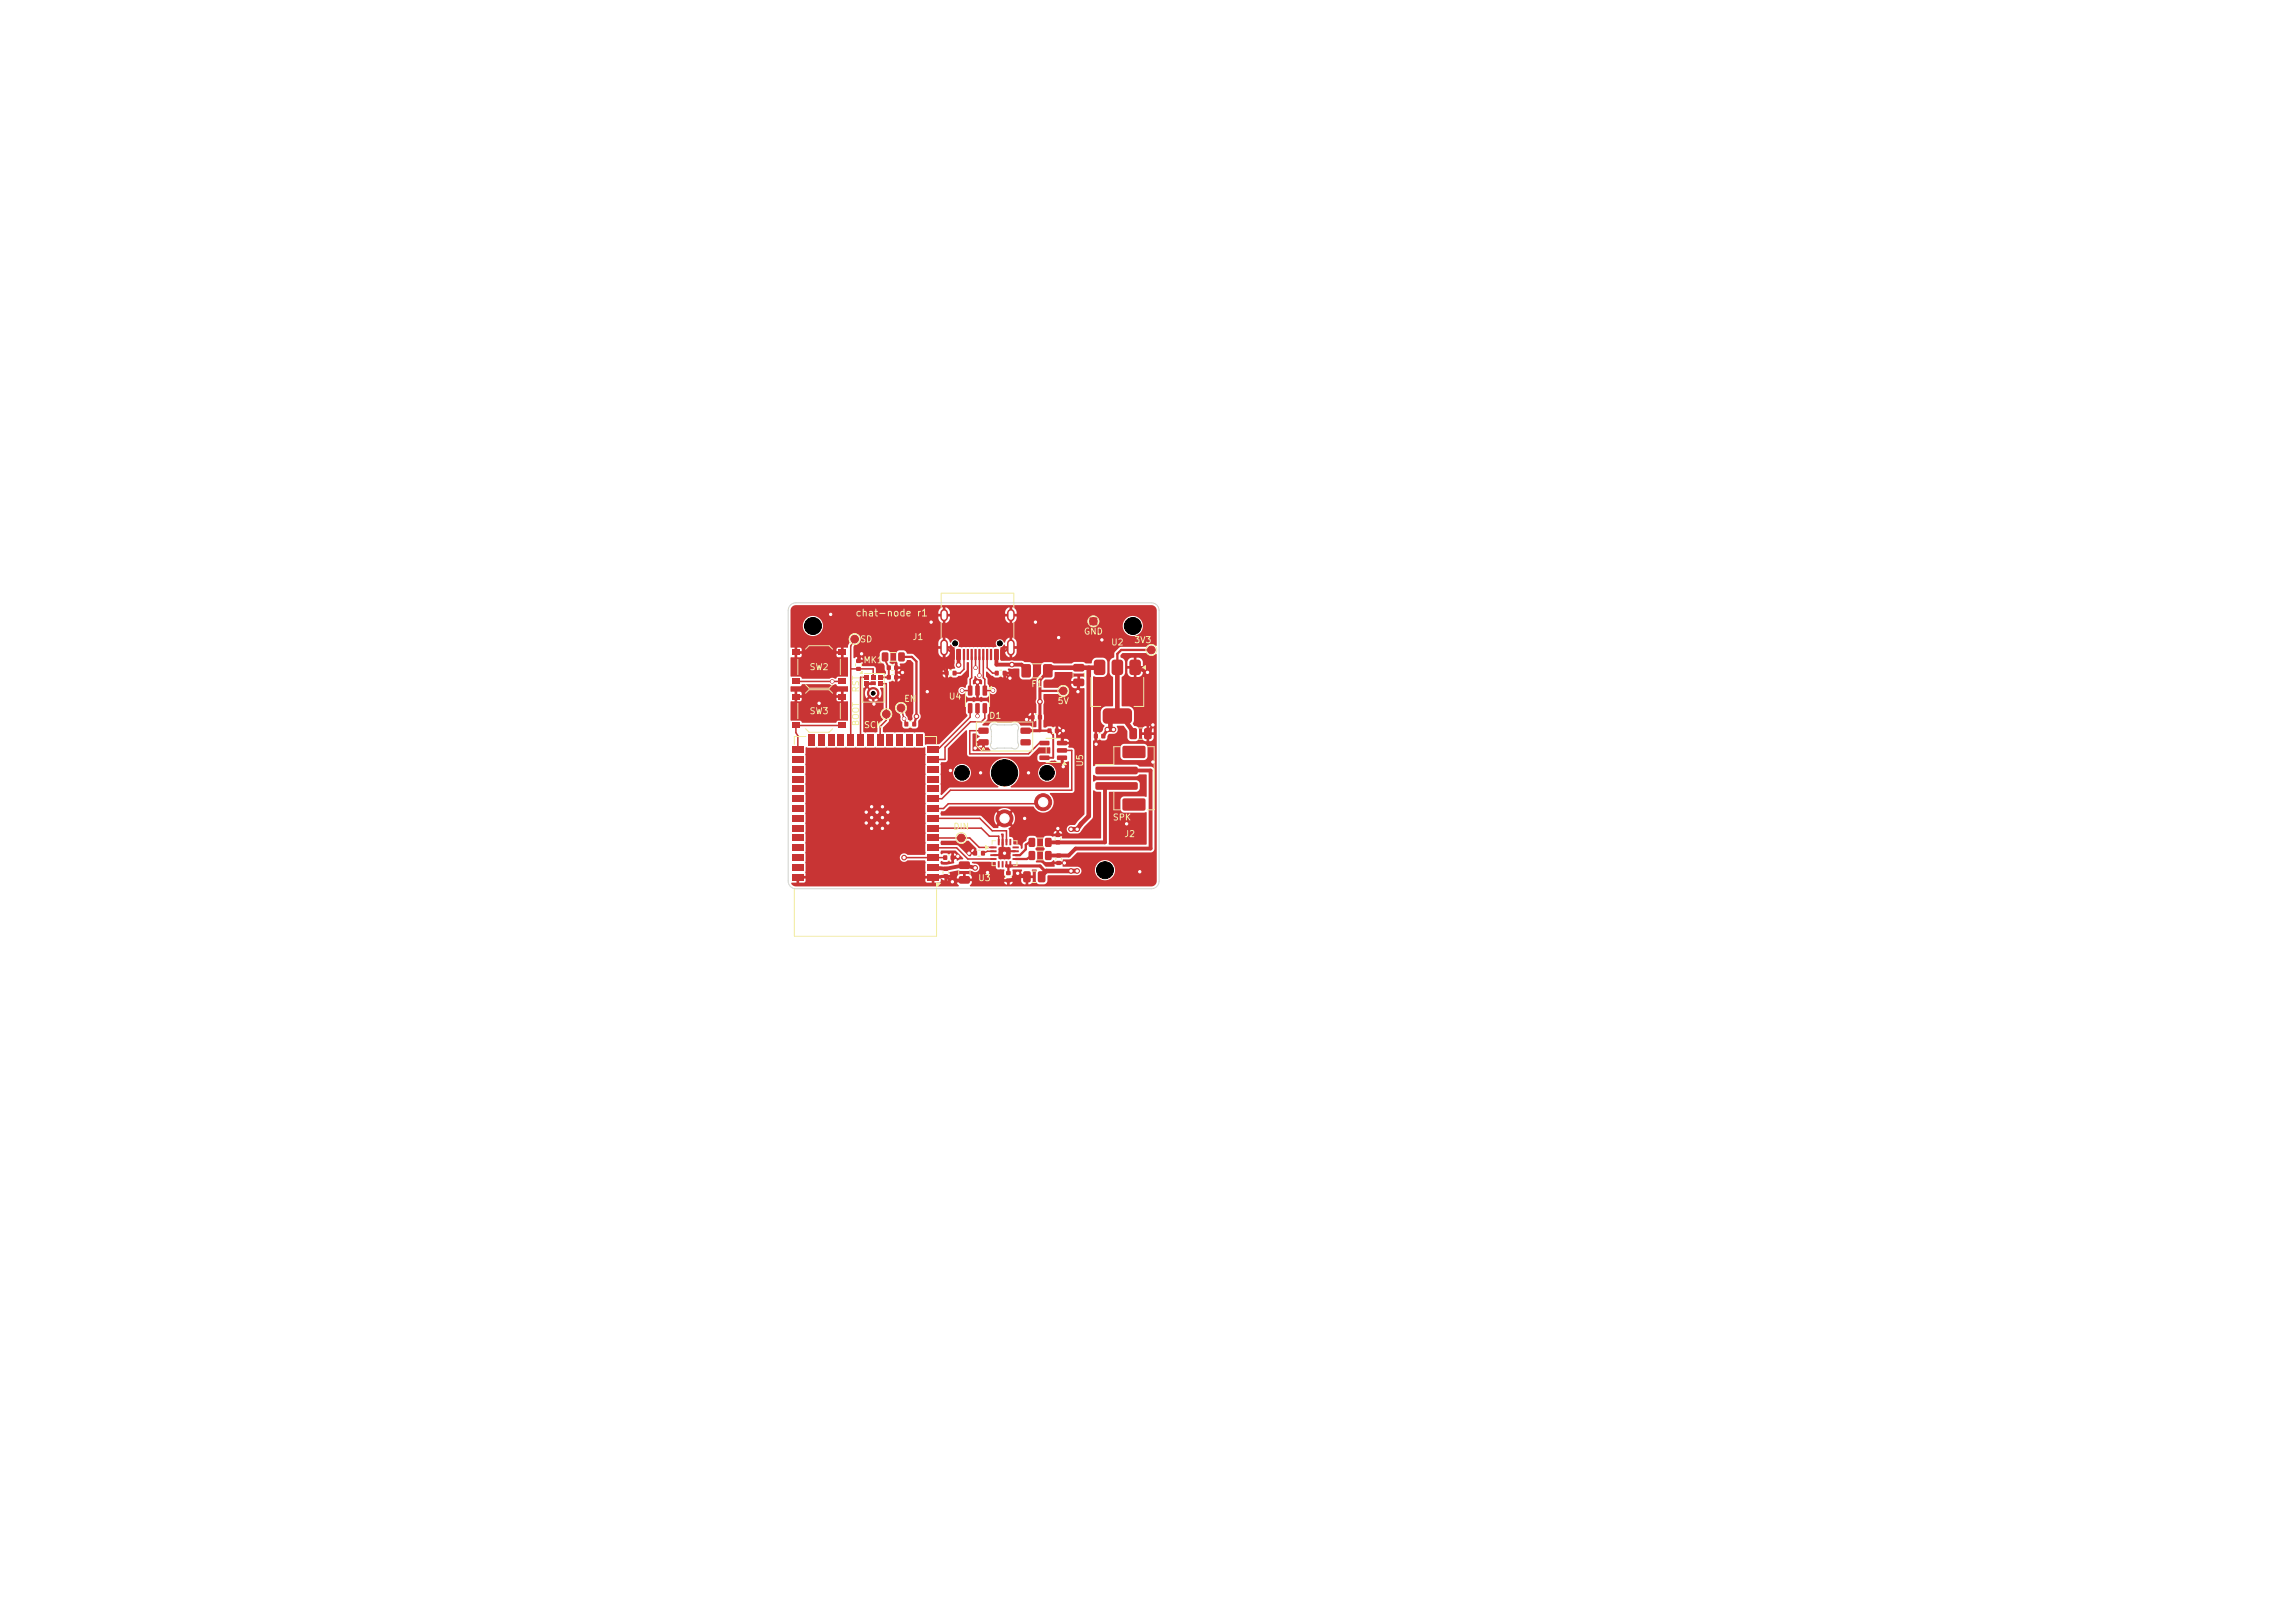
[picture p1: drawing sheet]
<svg xmlns="http://www.w3.org/2000/svg" width="297mm" height="210mm" viewBox="0 0 297 210" stroke-linecap="round" stroke-linejoin="round" font-family="sans-serif">
<defs><g id="words">
<text font-size=".9" fill="#f2eda1" x="110.6" y="80">chat-node r1</text>
<g font-size=".8" fill="#f2eda1">
<text x="111.2" y="83.3">SD</text>
<text x="118" y="83">J1</text>
<text x="140.2" y="82.3">GND</text>
<text x="143.7" y="83.7">U2</text>
<text x="146.7" y="83.4">3V3</text>
<text x="104.7" y="86.9">SW2</text>
<text x="111.4" y="89.7" transform="rotate(-90 111.4 89.7)">RST</text>
<text x="111.7" y="86">MK1</text>
<text x="133.4" y="89.1">F1</text>
<text x="104.7" y="92.6">SW3</text>
<text x="111.4" y="94" transform="rotate(-90 111.4 94)">BOOT</text>
<text x="111.7" y="94.4">SCK</text>
<text x="116.9" y="91">EN</text>
<text x="122.7" y="90.7">U4</text>
<text x="127.9" y="93.2">D1</text>
<text x="136.8" y="91.3">5V</text>
<text x="140.4" y="99.3" transform="rotate(-90 140.4 99.3)">U5</text>
<text x="123.3" y="107.6">DIN</text>
<text x="143.9" y="106.4">SPK</text>
<text x="145.4" y="108.5">J2</text>
<text x="126.5" y="114.2">U3</text>
</g>
</g></defs>
<g fill="#c83434">
<path d="M135.6 94.3h.5v.5h-.5z"/>
<path d="M136.5 94.3h.5v.5h-.5z"/>
<path d="M141.8 99.3l.2-.1h5l.2 .2v.6v.1l-.2 .1h-5l-.2-.1-.1-.1z"/>
<path d="M141.8 101.3l.2-.1h5l.2 .2v.6v.1l-.2 .1h-5l-.2-.1-.1-.1z"/>
<path d="M145.3 96.6l.2-.1h2.6l.1 .3v1.1l-.2 .2h-2.6l-.2-.2z"/>
<path d="M145.3 103.4l.2-.1h2.6l.1 .3v1.1l-.2 .2h-2.6l-.2-.2z"/>
<path d="M110.8 86.3h.6v.5h-.6z"/>
<path d="M110.8 85.3h.6v.5h-.6z"/>
<path d="M134.3 92.5h.5v.6h-.5z"/>
<path d="M133.4 92.5h.5v.6h-.5z"/>
<path d="M116.3 84.5l.6-.1 .2 .1v.9l-.1 .2h-.6l-.2-.1z"/>
<path d="M114.2 84.5l.6-.1 .2 .1v.9l-.2 .2h-.5l-.2-.1z"/>
</g>
<g fill="#c83434" stroke="#c83434" stroke-width=".13">
<circle cx="130" cy="105.9" r="1.1"/>
<circle cx="135" cy="103.8" r="1.1"/>
</g>
<g fill="#c83434">
<path d="M122.1 112.2h.6v.5h-.6z"/>
<path d="M122.1 113.1h.6v.5h-.6z"/>
<path d="M128.2 109.5h.7l.1 .2-.8 .1z"/>
<path d="M128.2 110h.7l.1 .2-.8 .1z"/>
<path d="M128.2 110.5h.7l.1 .2-.8 .1z"/>
<path d="M128.2 111h.7l.1 .2-.8 .1z"/>
<path d="M129.1 111.4l.3 .1-.1 .7h-.2z"/>
<path d="M129.6 111.4l.3 .1-.1 .7h-.2z"/>
<path d="M130.1 111.4l.3 .1-.1 .7h-.2z"/>
<path d="M130.6 111.4l.3 .1-.1 .7h-.2z"/>
<path d="M131 111h.8v.2l-.7 .1z"/>
<path d="M131 110.5h.8v.2l-.7 .1z"/>
<path d="M131 110h.8v.2l-.7 .1z"/>
<path d="M131 109.5h.8v.2l-.7 .1z"/>
<path d="M130.6 108.6h.3l-.1 .8-.2-.1z"/>
<path d="M130.1 108.6h.3l-.1 .8-.2-.1z"/>
<path d="M129.6 108.6h.3l-.1 .8-.2-.1z"/>
<path d="M129.1 108.6h.3l-.1 .8-.2-.1z"/>
<path d="M129.4 109.8h1.2v1.2h-1.2z"/>
<path d="M124.1 111.5h.2h1.1l.1 .2v.6l-.2 .2-1.1-.1-.1-.2z"/>
<path d="M124.1 113.4h.2h1.1l.1 .2v.6l-.2 .2-1.1-.1-.1-.2z"/>
<path d="M120 113.1h1.5v.9h-1.5z"/>
<path d="M120 111.8h1.5v.9h-1.5z"/>
<path d="M120 110.5h1.5v.9h-1.5z"/>
<path d="M120 109.3h1.5v.9h-1.5z"/>
<path d="M120 108h1.5v.9h-1.5z"/>
<path d="M120 106.7h1.5v.9h-1.5z"/>
<path d="M120 105.4h1.5v.9h-1.5z"/>
<path d="M120 104.2h1.5v.9h-1.5z"/>
<path d="M120 102.9h1.5v.9h-1.5z"/>
<path d="M120 101.6h1.5v.9h-1.5z"/>
<path d="M120 100.4h1.5v.9h-1.5z"/>
<path d="M120 99.1h1.5v.9h-1.5z"/>
<path d="M120 97.8h1.5v.9h-1.5z"/>
<path d="M120 96.6h1.5v.9h-1.5z"/>
<path d="M118.5 95h.9v1.5h-.9z"/>
<path d="M117.3 95h.9v1.5h-.9z"/>
<path d="M116 95h.9v1.5h-.9z"/>
<path d="M114.7 95h.9v1.5h-.9z"/>
<path d="M113.5 95h.9v1.5h-.9z"/>
<path d="M112.2 95h.9v1.5h-.9z"/>
<path d="M110.9 95h.9v1.5h-.9z"/>
<path d="M109.6 95h.9v1.5h-.9z"/>
<path d="M108.4 95h.9v1.5h-.9z"/>
<path d="M107.1 95h.9v1.5h-.9z"/>
<path d="M105.8 95h.9v1.5h-.9z"/>
<path d="M104.6 95h.9v1.5h-.9z"/>
<path d="M102.5 96.6h1.5v.9h-1.5z"/>
<path d="M102.5 97.8h1.5v.9h-1.5z"/>
<path d="M102.5 99.1h1.5v.9h-1.5z"/>
<path d="M102.5 100.4h1.5v.9h-1.5z"/>
<path d="M102.5 101.6h1.5v.9h-1.5z"/>
<path d="M102.5 102.9h1.5v.9h-1.5z"/>
<path d="M102.5 104.2h1.5v.9h-1.5z"/>
<path d="M102.5 105.4h1.5v.9h-1.5z"/>
<path d="M102.5 106.7h1.5v.9h-1.5z"/>
<path d="M102.5 108h1.5v.9h-1.5z"/>
<path d="M102.5 109.3h1.5v.9h-1.5z"/>
<path d="M102.5 110.5h1.5v.9h-1.5z"/>
<path d="M102.5 111.8h1.5v.9h-1.5z"/>
<path d="M102.5 113.1h1.5v.9h-1.5z"/>
</g>
<g fill="#c83434" stroke="#c83434" stroke-width=".13">
<circle cx="114.9" cy="106.5" r=".3"/>
<circle cx="114.9" cy="105.1" r=".3"/>
<circle cx="114.2" cy="107.2" r=".3"/>
<circle cx="114.2" cy="105.8" r=".3"/>
<circle cx="114.2" cy="104.4" r=".3"/>
<circle cx="113.5" cy="106.5" r=".3"/>
</g>
<path d="M111.6 103.8h3.9v3.9h-3.9z" fill="#c83434"/>
<g fill="#c83434" stroke="#c83434" stroke-width=".13">
<circle cx="113.5" cy="105.1" r=".3"/>
<circle cx="112.8" cy="107.2" r=".3"/>
<circle cx="112.8" cy="105.8" r=".3"/>
<circle cx="112.8" cy="104.4" r=".3"/>
<circle cx="112.1" cy="106.5" r=".3"/>
<circle cx="112.1" cy="105.1" r=".3"/>
</g>
<g fill="#c83434">
<path d="M102.5 84.1h1v.7h-1z"/>
<path d="M108.5 84.1h1v.7h-1z"/>
<path d="M102.5 87.8h1v.8h-1z"/>
<path d="M108.5 87.8h1v.8h-1z"/>
<path d="M136.6 107.8h.6v.5h-.6z"/>
<path d="M136.6 108.8h.6v.4h-.6z"/>
<path d="M134.4 112.8l.7-.1 .2 .2v1l-.2 .3h-.6l-.2-.2v-1z"/>
<path d="M132.5 112.8l.7-.1 .2 .2v1l-.2 .3h-.6l-.2-.2v-1z"/>
<path d="M118.1 93.4h.4v.6h-.4z"/>
<path d="M117.1 93.4h.4v.6h-.4z"/>
<path d="M127.2 88.7h.4l.1 .1 .1 1.1-.1 .1h-.4l-.1-.1z"/>
<path d="M126.2 88.7h.4l.2 .1v1.1l-.1 .1h-.4l-.1-.1z"/>
<path d="M125.3 88.7h.4l.1 .1v1.1v.1h-.4l-.1-.1z"/>
<path d="M125.3 91h.4l.1 .1v1.1v.1h-.4l-.1-.1z"/>
<path d="M126.2 91h.4l.2 .1v1.1l-.1 .1h-.4l-.1-.1z"/>
<path d="M127.2 91h.4l.1 .1 .1 1.1-.1 .1h-.4l-.1-.1z"/>
<path d="M111.8 87.4h.6v.5h-.6z"/>
<path d="M111.8 88.2h.6v.5h-.6z"/>
<path d="M112.4 89.2a.81 .81 0 0 1 1.3 .2 .81 .81 0 0 1-.8 1.1v-.3a.52 .52 0 0 0 .6-.6 .52 .52 0 0 0-.8-.3 .52 .52 0 0 0 .1 .9h.1v.3a.81 .81 0 0 1-.5-1.3z"/>
<path d="M113.6 88.2h.6v.5h-.6z"/>
<path d="M113.6 87.4h.6v.5h-.6z"/>
<path d="M112.7 87.4h.6v.5h-.6z"/>
</g>
<circle cx="149" cy="84.1" r=".5" fill="#c83434" stroke="#c83434" stroke-width=".13"/>
<g fill="#c83434">
<path d="M122.1 110.7h.5v.5h-.5z"/>
<path d="M123 110.7h.5v.5h-.5z"/>
<path d="M133.2 108.5l.6-.1 .2 .1v.9l-.2 .2h-.5l-.2-.1z"/>
<path d="M135.3 108.5l.6-.1 .2 .1v.9l-.1 .2h-.6l-.2-.1z"/>
</g>
<g fill="#c83434" stroke="#c83434" stroke-width=".13">
<circle cx="114.7" cy="92.4" r=".5"/>
<circle cx="137.6" cy="89.4" r=".5"/>
</g>
<g fill="#c83434">
<path d="M127 110.1h.4v.6h-.4z"/>
<path d="M126 110.1h.4v.6h-.4z"/>
<path d="M128.8 86.8h.4v.6h-.4z"/>
<path d="M129.8 86.8h.4v.6h-.4z"/>
<path d="M133.2 110.2l.6-.1 .2 .1v.9l-.2 .2h-.5l-.2-.1z"/>
<path d="M135.3 110.2l.6-.1 .2 .1v.9l-.1 .2h-.6l-.2-.1z"/>
<path d="M136.8 97.8h1.2l.1 .1v.4l-.2 .1-1-.1-.1-.1z"/>
<path d="M136.8 96.8h1.2l.1 .2v.3l-.2 .1h-1l-.1-.1z"/>
<path d="M136.8 95.9h1.2l.1 .1v.4l-.2 .1-1-.1-.1-.1z"/>
<path d="M134.5 95.9h1.2l.1 .1v.4l-.1 .1-1.1-.1-.1-.1z"/>
<path d="M134.5 97.8h1.2l.1 .1v.4l-.1 .1-1.1-.1-.1-.1z"/>
<path d="M132.2 86l1-.1 .2 .2v1.3l-.1 .3h-.9l-.2-.2v-1.3z"/>
<path d="M135 86l1-.1 .2 .2v1.3l-.1 .3h-.9l-.2-.2v-1.3z"/>
<path d="M126.7 95.7h1.1l.1 .1v.5l-.2 .2-1-.1-.1-.1z"/>
<path d="M126.7 94.2h1.1l.1 .1v.5l-.2 .2-1-.1-.1-.1z"/>
<path d="M132.1 94.2h1.2l.1 .1v.5l-.2 .2-1-.1-.2-.1z"/>
<path d="M132.1 95.7h1.2l.1 .1v.5l-.2 .2-1-.1-.2-.1z"/>
<path d="M146.2 85.5l.3-.1h.9l.2 .1v1.5l-.1 .3-1 .1-.3-.2v-.2z"/>
<path d="M143.9 85.5l.3-.1h.9l.2 .1v1.5l-.1 .3-1 .1-.3-.2v-.2z"/>
<path d="M142.8 91.8l.4-.1h3l.3 .3-.1 1.4-.2 .2-.2 .1-3-.1-.2-.2-.1-.2v-1.2z"/>
<path d="M141.6 85.5l.3-.1h.9l.2 .1v1.5l-.1 .3-1 .1-.3-.2v-.2z"/>
<path d="M129.5 84h.4l.1 .1 .1 1.2-.1 .1h-.4l-.1-.1z"/>
<path d="M128.7 84h.4l.1 .1 .1 1.2-.1 .1h-.4l-.1-.1z"/>
<path d="M127.6 84h.3v1.3l-.1 .1-.2-.1z"/>
<path d="M126.6 84h.3v1.3l-.1 .1-.2-.1z"/>
<path d="M126.1 84h.3v1.3l-.1 .1-.2-.1z"/>
<path d="M125.1 84h.3v1.3l-.1 .1-.2-.1z"/>
<path d="M123.8 84h.4l.1 .1v1.2v.1h-.4l-.1-.1z"/>
<path d="M123 84h.4l.1 .1v1.2v.1h-.4l-.1-.1z"/>
<path d="M124.6 84h.3v1.3l-.1 .1-.2-.1z"/>
<path d="M125.6 84h.3v1.3l-.1 .1-.2-.1z"/>
<path d="M127.1 84h.3v1.3l-.1 .1-.2-.1z"/>
<path d="M128.1 84h.3v1.3l-.1 .1-.2-.1z"/>
</g>
<path d="M122.2 79.3v.6M130.8 79.3v.6M122.2 83.2v1.1M130.8 83.2v1.1" fill="none" stroke="#c83434" stroke-width="1"/>
<g fill="#c83434" stroke="#c83434" stroke-width=".13">
<circle cx="124.4" cy="108.4" r=".5"/>
<circle cx="116.6" cy="91.6" r=".5"/>
</g>
<g fill="#c83434">
<path d="M142.5 95h.5v.5h-.5z"/>
<path d="M141.6 95h.5v.5h-.5z"/>
</g>
<circle cx="110.6" cy="82.7" r=".5" fill="#c83434" stroke="#c83434" stroke-width=".13"/>
<g fill="#c83434">
<path d="M114.8 87.4h.5v.5h-.5z"/>
<path d="M115.7 87.4h.5v.5h-.5z"/>
<path d="M102.5 89.8h1v.7h-1z"/>
<path d="M108.5 89.8h1v.7h-1z"/>
<path d="M102.5 93.5h1v.8h-1z"/>
<path d="M108.5 93.5h1v.8h-1z"/>
</g>
<circle cx="141.5" cy="80.4" r=".5" fill="#c83434" stroke="#c83434" stroke-width=".13"/>
<g fill="#c83434">
<path d="M123.3 86.8h.5v.6h-.5z"/>
<path d="M122.3 86.8h.4v.6h-.4z"/>
<path d="M130.2 112.7h.6v.5h-.6z"/>
<path d="M130.2 113.7h.6v.5h-.6z"/>
<path d="M138.9 86l.2-.1h1.1l.1 .3v.5l-.2 .2h-1.1l-.1-.2z"/>
<path d="M138.9 87.9l.2-.1h1.1l.1 .3v.5l-.2 .2h-1.1l-.1-.2z"/>
<path d="M146.2 94.3l.7-.1 .2 .2v1l-.1 .2-.6 .1-.2-.2v-1z"/>
<path d="M148.1 94.3l.7-.1 .2 .2v1l-.1 .2-.6 .1-.2-.2-.1-1z"/>
<path d="M136.7 110.5h.6v.4h-.6z"/>
<path d="M136.7 111.4h.6v.5h-.6z"/>
<path d="M114.8 86.1h.5v.6h-.5z"/>
<path d="M115.7 86.1h.5v.6h-.5z"/>
</g>
<g fill="#c83434" stroke="#c83434" stroke-width=".13">
<circle cx="130.7" cy="87.8" r=".3"/>
<circle cx="120" cy="89.5" r=".3"/>
<circle cx="134" cy="80.5" r=".3"/>
<circle cx="120.5" cy="80.5" r=".3"/>
<circle cx="127.8" cy="112.9" r=".3"/>
<circle cx="137" cy="82.5" r=".3"/>
<circle cx="137.6" cy="94.5" r=".23"/>
<circle cx="142.6" cy="82.8" r=".3"/>
<circle cx="123" cy="99.7" r=".3"/>
<circle cx="136.9" cy="107.2" r=".22"/>
<circle cx="148.5" cy="87" r=".3"/>
<circle cx="123.2" cy="114.1" r=".22"/>
<circle cx="137.8" cy="111.7" r=".23"/>
<circle cx="139.5" cy="89.5" r=".3"/>
<circle cx="111.5" cy="84.6" r=".22"/>
<circle cx="126.5" cy="88.3" r=".3"/>
<circle cx="126.2" cy="96.8" r=".22"/>
<circle cx="123.9" cy="110.8" r=".22"/>
<circle cx="116.8" cy="87" r=".3"/>
<circle cx="141.8" cy="96.3" r=".3"/>
<circle cx="125.4" cy="110.4" r=".22"/>
<circle cx="130" cy="110.4" r=".3"/>
<circle cx="113.1" cy="91.1" r=".3"/>
<circle cx="149.2" cy="98.6" r=".3"/>
<circle cx="132.8" cy="93.1" r=".22"/>
<circle cx="147.5" cy="112.8" r=".3"/>
<circle cx="132.6" cy="105.9" r=".3"/>
<circle cx="107.5" cy="79.5" r=".3"/>
<circle cx="145.8" cy="106.6" r=".3"/>
<circle cx="133.1" cy="100" r=".3"/>
<circle cx="137.6" cy="99.2" r=".3"/>
<circle cx="126.9" cy="100" r=".3"/>
<circle cx="106" cy="91" r=".3"/>
<circle cx="131.7" cy="113" r=".23"/>
<circle cx="149.2" cy="93.8" r=".3"/>
<circle cx="144.1" cy="94.4" r=".3"/>
<circle cx="143.3" cy="94.4" r=".3"/>
<circle cx="126.2" cy="112.3" r=".3"/>
<circle cx="118.6" cy="92.7" r=".3"/>
<circle cx="117" cy="111" r=".3"/>
<circle cx="117" cy="93" r=".23"/>
<circle cx="107.7" cy="88.2" r=".22"/>
<circle cx="139.4" cy="107.3" r=".3"/>
<circle cx="134.6" cy="90.8" r=".3"/>
<circle cx="126.5" cy="92.6" r=".22"/>
<circle cx="138.6" cy="112.7" r=".3"/>
<circle cx="139.4" cy="112.7" r=".3"/>
<circle cx="138.6" cy="107.3" r=".3"/>
<circle cx="130.9" cy="86" r=".3"/>
<circle cx="124.1" cy="86.1" r=".3"/>
<circle cx="124.5" cy="89.4" r=".22"/>
<circle cx="126.7" cy="87.4" r=".22"/>
<circle cx="126.2" cy="86.4" r=".22"/>
<circle cx="128.5" cy="89.4" r=".22"/>
</g>
<g fill="none" stroke="#c83434" stroke-width=".3">
<path d="M111.5 84.6l-.4 .9M113 90.5l.1 .6M116 87h.8M116 86.4v1.2M116.7 85h1.3l.6 .6v7.1l-.3 1M122.2 84.6v2l.3 .5M122.2 83.8l1 .6M126.5 88.3v1.1M126.8 96.2l-.6 .6M130 87.1l.7 .7M130.8 83.8l-1.1 .6M133.6 92.8l-.8 .3"/>
<path d="M134.6 94.6h1.2M134.6 89.4h3M136.8 94.6h.8v.8l-.2 .8M137.4 98.1l.2 1.1M141.8 95.3v1M149 84.1h-3.9l-.5 .5v1.8M123.9 110.8l-.6 .2M130.5 112.1v.9M132.9 113.5l-1.2-.5-.5 .6-.7 .3M133.5 110.7l-.6 .5h-1.5M133.5 109h-.3l-.4 .3v.6l-.8 .8h-.6M136.9 107.2v.8"/>
<path d="M137 111.7h.8"/>
</g>
<path d="M135.3 87.2l-.7 .8v6.6h-1.9M139.6 88.3l-.1 1.2M143.3 94.4l-.5 .9M146.9 86.4l1.6 .6M149.2 93.8l-.6 1.1M120.8 113.5l1.6-.1 .8 .7 1.6-.2M130.2 112.1h4.4l.6 .6" fill="none" stroke="#c83434" stroke-width=".4"/>
<g fill="none" stroke="#c83434" stroke-width=".2">
<path d="M103 88.2h6M109 93.9h-6v.9l.2 .4v1.8M110.1 86.6h2.9v1M110.6 82.7l-.5 .9v12.2M112.1 87.6h-.7v8.2M113.9 88.5h.8v4.7l-.8 .8v1.8M116.6 91.6l.7 2.1M124.7 85v1.6l-.4 .5h-.8M125.5 91.6v1.2l-4.2 4.2h-.5M125.8 85v2.7l-.3 .2v1.5h-1M126.2 85v1.4M126.7 85v2.4"/>
<path d="M127.2 85v2.7l.2 .2v1.5h1.1M127.3 94.6h-1.8v3h7.6l1.4-1.4h.7M127.4 91.6v1.4l-.4 .4h-1.4l-3.3 3.3v1.6h-1.5M127.8 85v1.4l.7 .7h.5M137.4 97.1h1.3v5.2h-15.7l-1.1 1.1h-1.1M117 111h5.3M120.8 109.7h3l1.4 1.5h3.4M120.8 108.4h4.7l1.2 1.3h1.9M120.8 107.2h6.2l1 1h1.3v.8M120.8 105.9h6l1.6 1.6h1.8v1.5M125.4 110.4h.8M128.6 110.7h1"/>
<path d="M128.6 110.2h-.8l-.6 .2M129.7 109v.9M130.4 110.2h1M135 103.8l-1 .2h-11.3l-.6 .6h-1.3"/>
</g>
<path d="M112.1 88.5l.3 .7M114.5 85v.4l.5 1v1.2h-1.1M126.5 91.6v1.1M135.8 94.6l.5 .5v3h-1.1M130.2 111.8v.3M130.8 111.8v.3" fill="none" stroke="#c83434" stroke-width=".25"/>
<path d="M124 85v1.1M128.9 85v1h3.3l.6 .6M147 99.7h1.9v10.1h-9.7l-.9 .9h-2.6M120.8 112.2l1.6 .2 2.4-.4 1.4 .3M143 101.7v7.3h-7.3" fill="none" stroke="#c83434" stroke-width=".5"/>
<path d="M140.9 86.4v19.2l-1 1-.5 .7h-.8M142.3 86.4h-6.1l-.6 .4M143.3 94.4h.8M143.7 93.4v1M144.6 86.4v6.3M145.8 93.5l.8 1.2M139.4 112.7h-4l-.6 .6" fill="none" stroke="#c83434" stroke-width=".6"/>
<g fill="#c83434">
<path d="M102.5 78.5l.5-.2h46a.7 .7 0 0 1 .7 .7v4.5l-.1 .1a.82 .82 0 0 0-1.3 .1h-3.4l-.7 .7v.7a.69 .69 0 0 0-.6 .6v1.4l.1 .3 .3 .2v3.7v.1l-1.1 .1-.4 .3v1.5l.1 .3 .3 .3-.1 .3a.5 .5 0 0 1-.4 .6h-.1l-.3-.1v1.1a.41 .41 0 0 1 .6 0h.4a.5 .5 0 0 0 .3-.6l.2-.2h.7a.66 .66 0 0 0 .3-1.1h.9l.5 .7v.9l.1 .3 .3 .1h.6a.49 .49 0 0 0 .5-.4h.4l.1 .3 .5 .1v-.8h.3v.8h.1a.49 .49 0 0 0 .5-.4v-.4h-1.5v.4h-.4v-1.1h.4v.4h.6v-.8h.3v.8h.6v-.4a.5 .5 0 0 0-.6-.4 .65 .65 0 0 0-.9 .4l-.4-.1a.69 .69 0 0 0-.6-.4l-.2-.3 .2-.4v-1.1l-.2-.4-.4-.3h-1v-.1v-3.7l.4-.4v-.7h.3v.5a.66 .66 0 0 0 .8 .6v-1.1h.4v1.1h.4l.3-.2 .1-.3v-.6h-2.3v-.8h.3v.5h.8v-1.1h.4v1.1h.8v-.5a.66 .66 0 0 0-.8-.6h-.8l-.3 .2-.1 .4h-.3a.89 .89 0 0 0-.6-.7v-.3l.3-.2h3.1a.85 .85 0 0 0 1.2 .1l.1 29.4a.7 .7 0 0 1-.7 .7h-23.4l-.1-.1 .2-.3 .1-.2h4.1l.2 .3 .2 .1v-.4h.4v.4l.2-.1 .2-.3h-5.3v-.1h-2l.1 .3 .2 .3-.1 .1h-21l-.4-.1a.22 .22 0 0 1-.1-.4h.6v-.5h.3v.5h.7l.1-.1v-.4h15.6v.4l.2 .1h.6v-.5h.3v.5h.7l.2-.2h10.4l.1 .3 .3 .1h.1v-.8h.4v.8l.4-.1 .1-.3v-.4h-1.4v.4h-10.4v-.3l.4 .2v-.3h.4v.3l.2-.1 .2-.2h-1.1l-.1 .1h-18.7v-.1h20.7v.1h.8v-.6h.4v.6h.8l-.2-.5a2.4 2.4 0 0 0-1.6 0l-.2 .4h-20.7l.1-.1 .1-.2h.9v-15.7l.1-.9h15.4l.1 .9v12.7l-.1 .3h-2.3a.57 .57 0 0 0-.8 0 .57 .57 0 0 0 .1 .8 .57 .57 0 0 0 .8-.1h2.2l.1 .3v1.7h1.9l.1-.1h1.2l-.2-.3 .1-.1 1.1-.2 .3 .1h1.2h.4a.56 .56 0 0 0 .8-.3 .56 .56 0 0 0-.6-.6l-.3-.1v-.2h3l.1 .1v.6a.42 .42 0 0 0 .6 .3h.3a.17 .17 0 0 1 .2 .1 .17 .17 0 0 1-.1 .2l.1 .4a.32 .32 0 0 1-.1 .6h1.2l-.2-.4 .1-.2v-.6l.1-.1h1.1v.8h1.4l-.1-.8h.6l.1 .1-.2 .3 .1 1.3 .3 .2h.7a.49 .49 0 0 0 .5-.4v-.6l.1-.1h3.8l.3-.3 .2-.2-.1-.3h1.8a1.3 1.3 0 0 0 1.8 1.3 1.3 1.3 0 0 0 .3-2.2 1.3 1.3 0 0 0-2.1 .7v.2h-1.8l-.2-.2-.2-.2h-1.9h-.1l.1-.3h-1.2l.1 .3h-.1h-1.1l-.5-.5-.7-.1 .1-.4v-1a.25 .25 0 0 1-.2-.3 .25 .25 0 0 1 .2-.2v-1.2l-.3-.2h-.7a.65 .65 0 0 0-.4 .6l-.4 .3-.1 .6-.1 .1h-.1v-.3l-.1-.2h-.8l-.1-.7a.54 .54 0 0 0-.5-.4v-.3h6.1v-.4h.4v.4h.4l-.2-.3-.2-.1h-.5l-.2 .2-.1 .2h-5.7l-.1-.7 .3-.2-.5-.6 .2-.2 .6 .5 .1-.1a1.34 1.34 0 0 0-.1-1.5l-.6 .5-.2-.2 .5-.6-.1-.1a1.34 1.34 0 0 0-1.5 .1l.5 .6-.2 .2-.6-.5-.1 .1a1.34 1.34 0 0 0 .1 1.5l.6-.5 .2 .2-.5 .6v.1h-.6l-1.7-1.5-5.1-.1-.1-.2 .1-.3 .5-.1 .6-.5h10.8a1.39 1.39 0 0 0 2.1 .5 1.39 1.39 0 0 0 .1-2.2v-.1h2.8l.2-.1 .2-.2-.1-5.3-.2-.2-.5-.1v-.4h-.8l-.2-.2v-.5h.3v.4h.7l-.1-.3-1.5-.1-.1-.9h.4v.4l.2-.1 .1-.3h-.7v-.3l.7-.1-.1-.2-.2-.1v.4h-.4v-.4a.41 .41 0 0 1-.6 0h-.4a.34 .34 0 0 1-.6 .1l.1-1.1-.1-1.9 .1-.2-.1-.4v-.7h1.9a.78 .78 0 0 0 1.2 .2 .78 .78 0 0 0 0-1.2 .78 .78 0 0 0-1.2 .2h-1.8l-.1-.1v-.3h3.6l.3 .4 .5 .1v-.6h-.8v.1h-3.6v-.4l.2-.2h3.4v.1h.8v-.6l-.5 .1-.3 .4h-3.4l.1-.1h.7a.49 .49 0 0 0 .5-.4v-.5h.1h2.1l.3 .1h1.3v.1v.4l-.5-.1v1.6l.5-.1v.1v16.2l-1.2 1.4-.6 .1a.55 .55 0 0 0-.5 .5 .55 .55 0 0 0 .5 .6h.9l.3-.1 .6-.8 1-1.1 .2-.2v-3.4h.1l.3 .1 .6 .1v6h-5l-.1-.1 .1-.2-1.2 .1-.3-.1h-.6a.46 .46 0 0 0-.4 .4v.9l.2 .3-.2 .4v1l.1 .2 .2 .1h.7l.3-.2h.1v.2h1.2l-.1-.2 .1-.1h.8l.2-.1 .8-.8h9.6l.3-.2 .1-.2v-10.3l-.1-.2-.3-.2h-1.5l-.5-.3h-5l-.5 .2v-2.4h3.5v1.2a.5 .5 0 0 0 .5 .5l2.7-.1 .3-.3v-1.3a.49 .49 0 0 0-.5-.5l-2.6 .1-.3 .1-.1 .3h-3.5v-.8l.1-.1v-1.1l-.1-.1v-7l.1-.1 .2 .1h1l.4-.2 .1-.4v-1.4a.63 .63 0 0 0-.6-.5h-.9a1.05 1.05 0 0 0-.6 .7h-.7l-.4-.2-1.1 .1-.3 .1h-2.3l-.4-.1h-.9l-.2 .1-.2 .3v1.1l-.5 .5-.1 .3v2.5l-.1 .4 .1 .2v1.1v.1l-.3-.1v1.2l.2-.1 .1 .1v.7h-.5l-.4-.2h-1.1a.87 .87 0 0 0-1.2-.4h-1.8a.83 .83 0 0 0-1.2 .4l-.8-.1 .7-.8h5.3l.1 .2 .2 .2v-.4h-5.6v-.4h5.6v-.4l-.2 .2-.1 .2h-5.3l.2-.4v-1.2l-.3-.3h-.4a.43 .43 0 0 1-.6 0h-.5a.35 .35 0 0 1-.5 0h-.4l-.3 .3v1.2l.2 .5-3.7 3.6-1.8 .1v-1.4l-.2-.2h-5l-.2-.1v-.6l.7-.7 .1-.3a.85 .85 0 0 0 0-1.4v-.2h.7a.86 .86 0 0 0 .7 .9l.1 .4a.67 .67 0 0 0 .2 .7v.5l.2 .3h.5l.3-.2 .3 .2h.5l.2-.3v-.6l.1-.2a.58 .58 0 0 0 .1-.9v-5h3l.1 .2 .2 .2v-.4h-3.3v-.4h3.3v-.4l-.2 .2-.1 .2h-3v-1.5l-.8-.7-.8-.1-.2-.3-.2-.1h-.8l-.2 .4v.9l.2 .3v.4h.3l-.1-.3h.1h.4a.52 .52 0 0 0 .5-.5h.5l.3 .4v6.5l-.2 .5a.32 .32 0 0 1 0 .4 .32 .32 0 0 1-.5-.1l-.4-1a.76 .76 0 0 0-.2-1.2 .76 .76 0 0 0-1.1 .6h-.7v-3.1a.17 .17 0 0 1 0-.2 .17 .17 0 0 1 .2 0 .35 .35 0 0 1 .5 0v-.4h.4v.4l.2-.2 .1-.2h-.7v-1.2h.4v.9h.3l-.1-.3a.22 .22 0 0 1-.2-.2 .22 .22 0 0 1 .2-.2l.1-.2h-.7v-.8a.42 .42 0 0 1-.7-.1l.1-.3v-.8a.46 .46 0 0 0-.4-.5l-.7 .1-.3 .4 .1 .9 .1 .2 .3 .2 .2 .2 .1 1.1-.1 .1-.3-.2-.8 .1v-.1v-.6l-.2-.2-1.6-.1-.1-.1 .2-.4h-.5l-.1-.2h-.1l-.1-.5h.4v.4h.4l-.2-.3-.6-.1-.3 .2-.1-.1v-1.4a.44 .44 0 0 1 .5-.3l.2-.2h10.2v.4h.5v.4h-.5v.4l.2 .4 .4 .3v-.5h.4v.5l.4-.3a1.01 1.01 0 0 0 .1-.8h-.4v-.4h.4v-.2h.2l.5 .5-.1 2.2 .1 .3-.6 .3-.3-.2v1.2l.3-.2 .3 .2h.5l.2-.2 .5-.1 .6-.7v-1h.3v1.8l-.2 .3v.6l-.3 .6a.53 .53 0 0 0-.7 0 .53 .53 0 0 0-.1 .7 .48 .48 0 0 0 .7 0h.2l.1 .4 .2 .2h.5a.36 .36 0 0 1 .5 0v-1.9l-.3 .2-.1-.2v-.3l.2-.3v-.3h.2a.71 .71 0 0 0 .7 .4l.1 .2v.4l-.1 .1-.3-.2v1.9l.3-.1 .6 .1a.61 .61 0 0 0 .5-.6 .53 .53 0 0 0 .7 0 .53 .53 0 0 0 .1-.6 .49 .49 0 0 0-.7-.1h-.2l-.2-.5v-.6l-.2-.4 .1-.6 .5 .5 .5 .3h.5l.3-.2 .3 .2v-.4h.4v.4l.3-.2v-.2h-.7v-.1l.3-.3h.4l-.1-.3 .1-.1h1.3l.1 .1v.9l.2 .3 .2 .1h.9a.49 .49 0 0 0 .5-.4v-1.4l-.3-.4h-.8l-.3-.2h-2.8l-.1-1.7 .6-.4 .1 .2h.4v.4h-.4v.4l.1 .4 .4 .3v-.5h.4v.5l.4-.3a1.01 1.01 0 0 0 .2-.8h-.5v-.4h.5a.88 .88 0 0 0-.6-1.1v.5h-.4v-.5a.98 .98 0 0 0-.6 .7l-.1-.1a.54 .54 0 0 0-.8-.3 .54 .54 0 0 0-.1 .8l-.5 .2h-4.1l-.4-.1a.55 .55 0 0 0-.1-.9 .55 .55 0 0 0-.8 .3h-.1a.89 .89 0 0 0-.6-.6v.5h-.4v-.5l-.4 .3-.2 .4h-10.2l.1-.1a.75 .75 0 0 0-.7-1.2 .75 .75 0 0 0-.7 1.2l-.2 .7h-.5v1.3h.5v2.4l-1.4 .1a.24 .24 0 0 1-.2 .2 .24 .24 0 0 1-.2-.1h-.3l-.3 .1h-3.5l-.2-.2-1.3-.1v-2.4l.1-.1 .4 .1v-.5h.4v.5l.5-.1 .1-.4h4.4l.1 .4 .5 .1v-.5h-6v-.8h.4v.5h.6v-.3h4.4v.3h.6v-.5h-.4l-.2 .2h-4.4l-.3-.2h-1.1l-.1-2.9h1.6a1.3 1.3 0 0 0 1.2 1.4 1.3 1.3 0 0 0 1.4-1.3h34.6l.5 .1 .3-.1-.1-.1h3.5a1.3 1.3 0 0 0 1.8 1.3 1.3 1.3 0 0 0 .3-2.2 1.3 1.3 0 0 0-2.1 .7v.2h-3.5l-.3-.3-.4 .4h-34.6v-.1a1.3 1.3 0 0 0-1.3-1.2 1.3 1.3 0 0 0-1.3 1.2h-1.6v-1.7h19.1v.2h.5v.4h-.5l.1 .5 .2 .2 .3 .1v-.5h.4v.5a.76 .76 0 0 0 .5-.8h-.4v-.4h.4v-.2h7.2v.2h.4v.4h-.4v.2l.1 .4 .4 .2v-.5h.4v.5l.4-.3h9.4l.1 .5 .4-.4h.4l.4 .4 .1-.3-.1-.5-.4 .4h-.4l-.4-.4-.1 .3h-9.4l.2-.5h-.5h10l.4 .4 .4-.4-.3-.1-.5 .1h-10v-.4h.5v-.2l-.2-.4-.4-.2v.5h-.4v-.5l-.4 .2-.1 .4h-7.2l-.1-.4-.4-.2v.5h-.4v-.5l-.4 .2-.2 .4h-19.1v-.3z"/>
<path d="M121.8 110.1h1.9l1 1-.1 .1h-.4l-.3 .2-.1-.1v-.2h-.3v.5l-.1 .1-.9 .2h-.7a.21 .21 0 0 1-.1-.3 .21 .21 0 0 1 .2-.1h.6a.38 .38 0 0 1 .6 0v-.7h.7l-.1-.2-.2-.2v.4h-.4v-.4a.41 .41 0 0 1-.6 0l-.7 .1-.1-.2z"/>
<path d="M129.6 107.9h.3v1.7h.4a.3 .3 0 0 1 .4 0 .3 .3 0 0 1 .1 .4h.5a.13 .13 0 0 1 .1 .2 .13 .13 0 0 1-.1 .1h-.5v.4a.31 .31 0 0 1-.1 .4 .31 .31 0 0 1-.4 .1h-.6a.3 .3 0 0 1-.4 0 .3 .3 0 0 1-.1-.4h-.5l-.1-.2 .1-.1h.5v-.4a.3 .3 0 0 1 0-.4 .3 .3 0 0 1 .4-.1z"/>
<path d="M121.8 108.8h1.9a.85 .85 0 0 0 1.4 0h.3l1 1-.1 .6h-.1l-.1 .2h-.4l-.1 .2h-.2l-.6-.6h1.2v-.4l-.3 .2v.2h-.9l-.9-.8-2.1-.1-.1-.2z"/>
<path d="M141.5 100.3h.1l.4 .2h5l.5-.3h.9v2.9l-2.9-.1a.49 .49 0 0 0-.5 .5v1.3l.3 .3 2.7 .1 .3-.1h.1v4.1l-.1 .1h-4.7l-.1-.1v-6.7l3.6-.1 .3-.2 .1-.8a.49 .49 0 0 0-.5-.5h-5l-.5 .2z"/>
<path d="M125 94.5l.1 .1v2.9a.35 .35 0 0 0 .4 .4h7.6l1.4-1.2h1.3l.1 .1v.7h-1.3l-.3 .2-.1 .5 .2 .3 1.3 .1 .3-.2h.5l.3 .2h.5v-.5h.2h.1v.5l.7-.1v.1v3.2v.1h-7.4l-.1-.1v-.1a1.9 1.9 0 0 0 1.1-1.8h2.4a1.15 1.15 0 0 0 1.6 1.2 1.15 1.15 0 0 0 .3-2 1.15 1.15 0 0 0-1.8 .6l-.1 .2h-2.4a1.91 1.91 0 0 0-3-1.5 1.91 1.91 0 0 0 .3 3.3l-.1 .2h-6.1l-1.2 1-.1-.2 .1-2.8h1.5a1.15 1.15 0 0 0 1.6 1.2 1.15 1.15 0 0 0 .3-2 1.15 1.15 0 0 0-1.8 .6l-.1 .2h-1.5v-1.2v-.1h.5l.3-.1 .1-1.7z"/>
<path d="M125.9 94.9h.5l.4 .4a.64 .64 0 0 0-.4 .6h.8l.1 .2h.1l.1 .6h.4l.3 .4-2.3 .1v-1h.5l.1 .4 .3 .1h.3v-.5h-1.2z"/>
<path d="M111.9 88.5h.2l.1-.2h.5v-.1h.6v.5l-1-.1v.4a.98 .98 0 0 0-.2 1.4l.5-.4 .1 .2-.3 .4 .5 .2 .6-.2h.1l-.3-.5 .2-.1 .4 .4 .2-.6-.2-.7v-.1h.4v2.7a.88 .88 0 0 0 0 1.4l-.7 .8-.1 .8-1.5 .1-.3-.1v-5.6l.2-.1z"/>
<path d="M102.3 88.8h1.3l.2-.3h3.5a.87 .87 0 0 0 .9 0l.2 .3h1.2l.1 .1v.6h-.5v1.2l.5 .1v2.4h-1.2l-.3 .3h-4.4l-.3-.3-1.1 .1-.1-2.5 .1-.1h.4v-.4h.4v.4h.5l.1-.4h4.4l.1 .4h.5v-.4h-6v-.8h.4v.5h.6v-.3h4.4v.3h.6v-.5h-.4l-.2 .2h-4.4l-.3-.2h-1.1z"/>
</g>
<g fill="none" stroke="#f2eda1" stroke-width=".13">
<path d="M110.7 85.9v.3M111.5 85.9v.3M115.2 84.4h.8M115.2 85.6h.8M134 92.4h.2M134 93.2h.2M136.2 94.2h.2M136.2 94.9h.2M145 96.6h-.9v2.3h-2.4M148.5 96.6h.9v8.2h-.9M122 112.8v.2M122.8 112.8v.2"/>
<path d="M127.5 109.4l.4 .3-.4 .2zM128.4 111.5v.5h.5M128.9 108.8h-.5v.5M131.1 108.8h.5v.5M131.6 111.5v.5h-.5M144.1 102.5v2.3h.9"/>
</g>
<path d="M127.5 109.4l.4 .3-.4 .2z" fill="#f2eda1"/>
<path d="M104.3 95.3h-1.5v1M119.7 95.3h1.5v1M102.8 115v6.2h18.4v-6.2M121.2 114.3h.5l-.5 .5zM124.1 112.6v.6M125.5 112.6v.6" fill="none" stroke="#f2eda1" stroke-width=".13"/>
<path d="M121.2 114.3h.5l-.5 .5z" fill="#f2eda1"/>
<g fill="none" stroke="#f2eda1" stroke-width=".13">
<path d="M103.2 85.3v2M104.3 84l.4-.4h2.6l.5 .4M104.3 88.6l.4 .5h2.6l.5-.5M108.7 85.3v2M117.6 93.3h.4M117.6 94.1h.4M125 89.6v1.8M128 89.1l.3-.3v.5zM128 89.6v1.8M133.6 112.7h.5M133.6 114.2h.5M136.5 108.4v.2"/>
<path d="M137.3 108.4v.2"/>
</g>
<path d="M128 89.1l.3-.3v.5z" fill="#f2eda1"/>
<path d="M111.3 87.1l.3-.2v.2zM111.9 87.2h2.5v3.7h-2.8v-3.4" fill="none" stroke="#f2eda1" stroke-width=".13"/>
<path d="M111.3 87.1l.3-.2v.2z" fill="#f2eda1"/>
<g fill="none" stroke="#f2eda1" stroke-width=".13">
<path d="M129.3 86.7h.4M129.3 87.5h.4M135.4 95.6h1.8M135.4 96.7v.8M135.4 98.6h1.8M137.8 98.6l.2 .3h-.5zM122.7 110.6h.2M122.7 111.3h.2M126.5 110h.4M126.5 110.8h.4M134.2 108.4h.8M134.2 109.6h.8"/>
<path d="M134.2 110.1h.8M134.2 111.3h.8"/>
<circle cx="114.7" cy="92.4" r=".7"/>
<circle cx="137.6" cy="89.4" r=".7"/>
<circle cx="149" cy="84.1" r=".7"/>
</g>
<path d="M137.8 98.6l.2 .3h-.5z" fill="#f2eda1"/>
<path d="M126.3 93.4h7.3v3.8h-6.5l-.8-.7zM127.3 96.8l.1 .2h-.3zM133.6 85.9h1.2M133.6 87.7h1.2" fill="none" stroke="#f2eda1" stroke-width=".13"/>
<path d="M127.3 96.8l.1 .2h-.3z" fill="#f2eda1"/>
<path d="M141.2 87.7v3.7h1.2M147.9 86.4l.3-.3v.5zM148 87.7v3.7h-1.3" fill="none" stroke="#f2eda1" stroke-width=".13"/>
<path d="M147.9 86.4l.3-.3v.5z" fill="#f2eda1"/>
<g fill="none" stroke="#f2eda1" stroke-width=".13">
<path d="M121.8 78.7v-1.9h9.4v1.9M103.2 91v2M104.3 89.7l.4-.4h2.6l.5 .4M104.3 94.3l.4 .5h2.6l.5-.5M108.7 91v2M115.4 87.3h.2M115.4 88h.2M115.4 86h.2M115.4 86.8h.2M121.8 80.6v2M122.9 86.7h.3M122.9 87.5h.3"/>
<path d="M131.2 80.6v2M138.9 87.1v.5M140.3 87.1v.5M142.2 94.9h.2M142.2 95.6h.2M147.3 94.2h.6M147.3 95.7h.6M130.1 113.3v.3M130.9 113.3v.3M136.6 111.1v.2M137.4 111.1v.2"/>
<circle cx="110.6" cy="82.7" r=".7"/>
<circle cx="116.6" cy="91.6" r=".7"/>
<circle cx="141.5" cy="80.4" r=".7"/>
<circle cx="124.4" cy="108.4" r=".7"/>
</g>
<path d="M102.3 78.3l.3-.2 .4-.1h46a1 1 0 0 1 1 1v35a1 1 0 0 1-1 1h-46a1 1 0 0 1-1-1v-35l.1-.3zM128.3 93.8a.67 .67 0 0 1 .8 0h2a.54 .54 0 0 1 .6 .1 .54 .54 0 0 1 0 .7v1.6a.54 .54 0 0 1-.1 .6 .54 .54 0 0 1-.7 0h-2a.54 .54 0 0 1-.6-.1 .54 .54 0 0 1 0-.7v-1.6a.5 .5 0 0 1 0-.6z" fill="none" stroke="#d0d2cd" stroke-width=".13"/>
<g fill="#fff" stroke="#fff" stroke-width=".13">
<circle cx="130.7" cy="87.8" r=".15"/>
<circle cx="120" cy="89.5" r=".15"/>
<circle cx="134" cy="80.5" r=".15"/>
<circle cx="120.5" cy="80.5" r=".15"/>
<circle cx="127.8" cy="112.9" r=".15"/>
<circle cx="137" cy="82.5" r=".15"/>
<circle cx="137.6" cy="94.6" r=".15"/>
<circle cx="142.6" cy="82.8" r=".15"/>
<circle cx="123" cy="99.7" r=".15"/>
<circle cx="136.9" cy="107.2" r=".15"/>
<circle cx="148.5" cy="87" r=".15"/>
<circle cx="123.3" cy="114.1" r=".15"/>
<circle cx="137.7" cy="111.7" r=".15"/>
<circle cx="139.5" cy="89.5" r=".15"/>
<circle cx="111.5" cy="84.6" r=".15"/>
<circle cx="126.5" cy="88.2" r=".15"/>
<circle cx="126.2" cy="96.8" r=".15"/>
<circle cx="124" cy="110.8" r=".15"/>
<circle cx="116.8" cy="87" r=".15"/>
<circle cx="141.8" cy="96.3" r=".15"/>
<circle cx="125.4" cy="110.4" r=".15"/>
<circle cx="130" cy="110.4" r=".15"/>
<circle cx="113.1" cy="91.1" r=".15"/>
<circle cx="149.2" cy="98.6" r=".15"/>
<circle cx="132.8" cy="93.1" r=".15"/>
<circle cx="147.5" cy="112.8" r=".15"/>
<circle cx="132.6" cy="105.9" r=".15"/>
<circle cx="107.5" cy="79.5" r=".15"/>
<circle cx="145.8" cy="106.6" r=".15"/>
<circle cx="133.1" cy="100" r=".15"/>
<circle cx="137.6" cy="99.2" r=".15"/>
<circle cx="126.9" cy="100" r=".15"/>
<circle cx="106" cy="91" r=".15"/>
<circle cx="131.7" cy="113" r=".15"/>
<circle cx="149.2" cy="93.8" r=".15"/>
<circle cx="144.1" cy="94.4" r=".15"/>
<circle cx="143.3" cy="94.4" r=".15"/>
<circle cx="126.2" cy="112.3" r=".15"/>
<circle cx="118.6" cy="92.7" r=".15"/>
<circle cx="117" cy="111" r=".15"/>
<circle cx="117" cy="93" r=".15"/>
<circle cx="107.7" cy="88.2" r=".15"/>
<circle cx="139.4" cy="107.3" r=".15"/>
<circle cx="134.6" cy="90.8" r=".15"/>
<circle cx="126.5" cy="92.6" r=".15"/>
<circle cx="138.6" cy="112.7" r=".15"/>
<circle cx="139.4" cy="112.7" r=".15"/>
<circle cx="138.6" cy="107.3" r=".15"/>
<circle cx="131" cy="86" r=".15"/>
<circle cx="124" cy="86.1" r=".15"/>
<circle cx="124.5" cy="89.4" r=".15"/>
<circle cx="126.7" cy="87.4" r=".15"/>
<circle cx="126.3" cy="86.4" r=".15"/>
<circle cx="128.5" cy="89.4" r=".15"/>
<circle cx="130" cy="105.9" r=".6"/>
<circle cx="135" cy="103.8" r=".6"/>
<circle cx="114.9" cy="106.5" r=".15"/>
<circle cx="114.9" cy="105.1" r=".15"/>
<circle cx="114.2" cy="107.2" r=".15"/>
<circle cx="114.2" cy="105.8" r=".15"/>
<circle cx="114.2" cy="104.4" r=".15"/>
<circle cx="113.5" cy="106.5" r=".15"/>
<circle cx="113.5" cy="105.1" r=".15"/>
<circle cx="112.8" cy="107.2" r=".15"/>
<circle cx="112.8" cy="105.8" r=".15"/>
<circle cx="112.8" cy="104.4" r=".15"/>
<circle cx="112.1" cy="106.5" r=".15"/>
<circle cx="112.1" cy="105.1" r=".15"/>
</g>
<g fill="#000" stroke="#000" stroke-width=".13">
<circle cx="105.2" cy="81" r="1.1"/>
<circle cx="113" cy="89.7" r=".25"/>
<circle cx="123.6" cy="83.2" r=".33"/>
<circle cx="124.5" cy="100" r=".95"/>
<circle cx="129.4" cy="83.2" r=".32"/>
<circle cx="135.5" cy="100" r=".95"/>
<circle cx="146.6" cy="81" r="1.1"/>
<circle cx="130" cy="100" r="1.7"/>
<circle cx="143" cy="112.6" r="1.1"/>
</g>
<path d="M122.2 79.3v.6M130.8 79.3v.6M122.2 83.2v1.1M130.8 83.2v1.1" fill="none" stroke="#fff" stroke-width=".6"/>
<use href="#words"/>
</svg>
